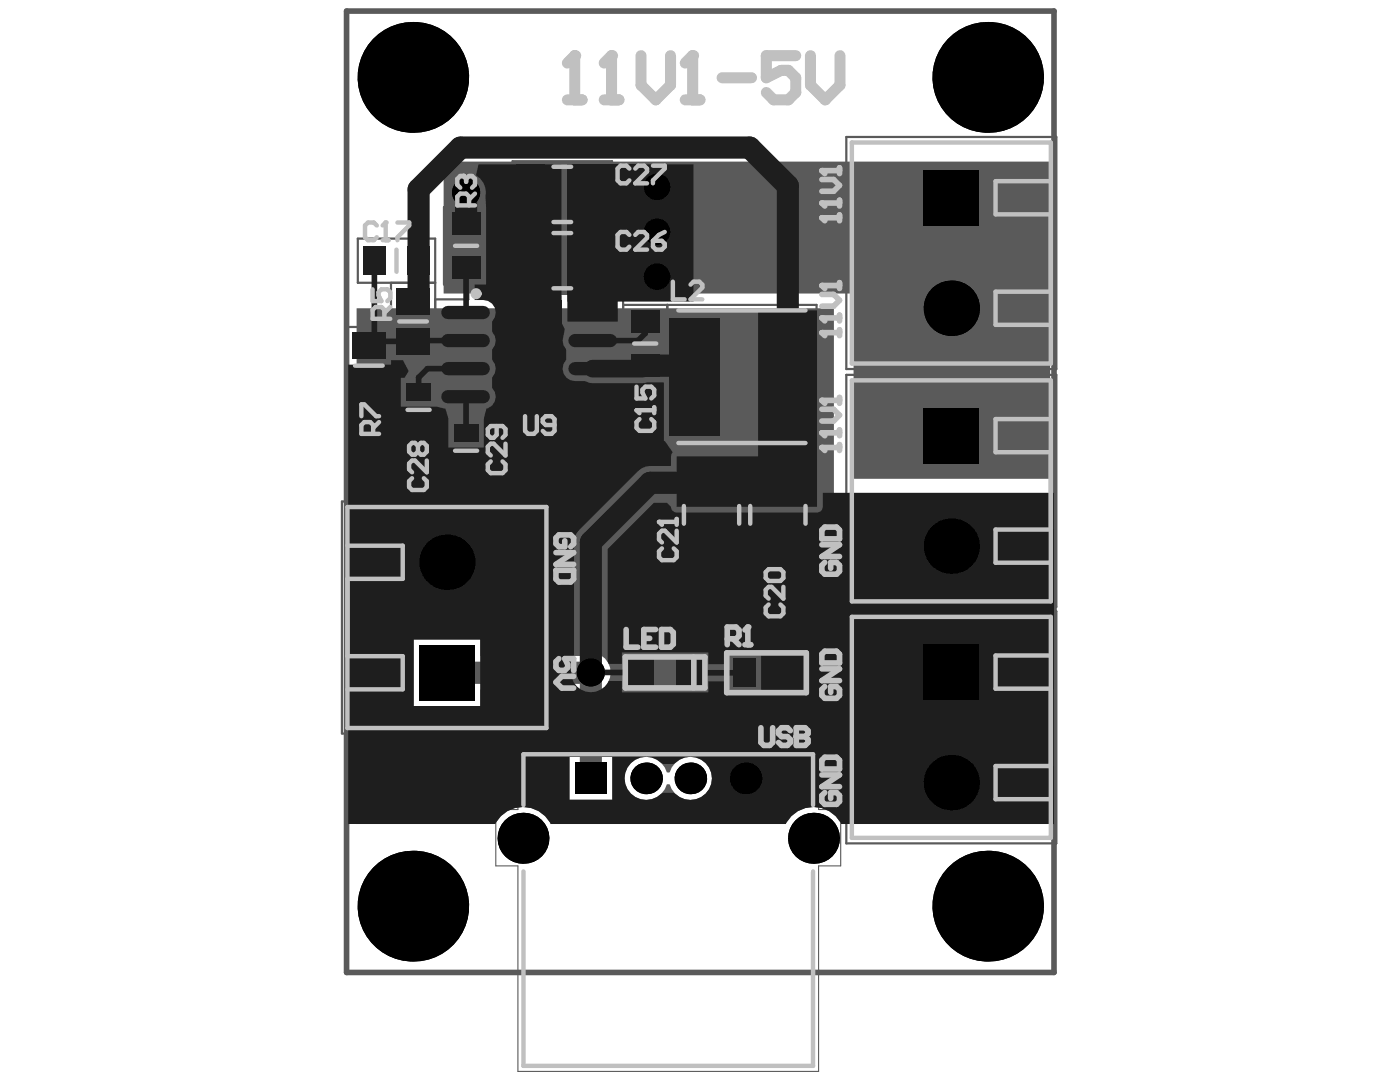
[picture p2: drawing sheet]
<svg xmlns="http://www.w3.org/2000/svg" width="279mm" height="216mm" viewBox="0 0 279 216" stroke-linecap="round" stroke-linejoin="round" font-family="sans-serif">
<g fill="none" stroke="#5a5a5a" stroke-width=".44">
<path d="M168.9 27.3h41.9v46.3h-41.9zM78 56.4v24.3h-8.8v-15.5h8.8M86.9 56.4h-15.5v-8.8h15.5v40.8h-6.7v-13.2h6.7M86.9 59.7h6.6v-3.3h3.3v2.2h27.6v24.3h-37.5M88.6 41.3h8.8v15.5h-8.8zM102.3 58.6v-26.4h19.8v26.4M102.3 45.4h19.8M78 71.9h8.9M124.4 60.8h38.6v28.7h-29.8v-28.7M124.4 76.3h8.8M168.9 74.8h41.9v46.3h-41.9zM89.7 83.3h6.6v13.2h-6.6z"/>
<path d="M135.4 92.8h26.5v19.9h-26.5zM148.6 92.8v19.9M68.2 100.1h42v46.3h-42zM168.9 122h41.9v46.3h-41.9z"/>
</g>
<path d="M103.4 149.4h60v12.1h4.4v11.3h-4.4v41h-60v-41h-4.5v-11.3h4.5z" fill="none" stroke="#5a5a5a" stroke-width=".22"/>
<path d="M69.2 2.2h141.2v191.8h-141.2z" fill="none" stroke="#5a5a5a" stroke-width="1.1"/>
<g fill="#5a5a5a">
<path d="M88.5 32.2h121.1v63.3h-39.3v-36.9h-81.8z"/>
<path d="M71.2 61.5h95.2v38.5h43.2v64.4h-41.7a6.2 6.2 0 0 0-5.5-3.4 6.2 6.2 0 0 0-5.6 3.4h-46.9a6.2 6.2 0 0 0-5.5-3.4 6.2 6.2 0 0 0-5.5 3.4h-27.7zM125.9 152.3a4.3 4.3 0 0 0 .8 6.7 4.3 4.3 0 0 0 6.4-2.5h.6a4.3 4.3 0 0 0 6.6 2.3 4.3 4.3 0 0 0 0-7 4.3 4.3 0 0 0-6.6 2.3h-.6a4.3 4.3 0 0 0-7.2-1.8zM82.6 127.6v13.3h13.2v-3.3h18.8v13.4h-.9v8.6h8.5v-8.6h-.9v-14.8a3.9 3.9 0 0 0-.6-4.9 3.9 3.9 0 0 0-4.9-.4h-20v-3.3z"/>
</g>
<path d="M88 134.2h29.9v21.1" fill="none" stroke="#5a5a5a" stroke-width="4.4"/>
<g fill="#000">
<circle cx="82.4" cy="15.4" r="11"/>
<circle cx="197.1" cy="15.4" r="11"/>
<circle cx="93" cy="38.4" r="2.8"/>
<circle cx="131.1" cy="37.3" r="2.65"/>
<circle cx="131.1" cy="55.2" r="2.65"/>
<circle cx="131.1" cy="46.2" r="2.65"/>
<circle cx="102.7" cy="77.4" r="2.21"/>
<circle cx="102.7" cy="70.8" r="2.21"/>
<circle cx="102.7" cy="64.1" r="2.21"/>
<circle cx="108.5" cy="77.4" r="2.21"/>
<circle cx="108.5" cy="70.8" r="2.21"/>
<circle cx="108.5" cy="64.1" r="2.21"/>
<circle cx="189.9" cy="61.5" r="5.5"/>
<circle cx="89.2" cy="112.2" r="5.5"/>
<circle cx="189.9" cy="109" r="5.5"/>
<circle cx="117.9" cy="134.2" r="2.8"/>
<circle cx="129" cy="155.3" r="3.2"/>
<circle cx="137.8" cy="155.3" r="3.2"/>
<circle cx="148.8" cy="155.3" r="3.2"/>
<circle cx="189.9" cy="156.2" r="5.5"/>
<circle cx="104.4" cy="167.3" r="5.1"/>
<circle cx="162.4" cy="167.3" r="5.1"/>
<circle cx="82.4" cy="180.8" r="11"/>
<circle cx="197.1" cy="180.8" r="11"/>
</g>
<g fill="#000">
<path d="M184.3 33.9h11.1v11.1h-11.1z" fill-rule="evenodd"/>
<path d="M184.3 81.4h11.1v11h-11.1z" fill-rule="evenodd"/>
<path d="M83.7 128.7h11v11.1h-11z" fill-rule="evenodd"/>
<path d="M184.3 128.6h11.1v11h-11.1z" fill-rule="evenodd"/>
<path d="M114.8 152.2h6.3v6.3h-6.3z" fill-rule="evenodd"/>
</g>
<g fill="#1e1e1e">
<path d="M113.2 32.8h14.2v10.1h-14.2z"/>
<path d="M113.2 32.8h25.2v27.4h-25.2z"/>
<path d="M113.2 32.8h10.1v31.4h-10.1z"/>
<path d="M151.3 61.9h11.8v39.2h-28.1v-10h16.3z"/>
<path d="M95.5 32.8h16.5l.1 31.4 .6 1.4-.3 1.8a2.54 2.54 0 0 0 .6 2.4v1.9a2.53 2.53 0 0 0-.5 2.8 2.53 2.53 0 0 0 2.3 1.6h2l.7 .3 .8 .1h9.9l.8-.2h3.5v11.7l.5 .4 1.2 1.8-.3 .9v1.9h-4.1l-.9 .1-.8 .3-.7 .6-11.9 11.8-.5 .7-.3 .8-.1 .9v23.9a3.9 3.9 0 0 0 1.4 5.5 3.9 3.9 0 0 0 5.5-1.7h2.6v2.3h17.3v-2.2h3.8v2.2h6.7v-7.9h-6.7v2.2h-3.8v-2.3h-17.3v2.3h-2.6l-.2-.4v-22.5l9.2-9.3h2.6l.8 .8a1.28 1.28 0 0 0 1.7 1.2h27.5a1.14 1.14 0 0 0 1.1-1.2v-2.8h46.2v66.1h-42.5a6.2 6.2 0 0 0-5.5-3.4 6.2 6.2 0 0 0-5.6 3.4h-46.9a6.2 6.2 0 0 0-5.5-3.4 6.2 6.2 0 0 0-5.5 3.4h-29.4v-91.6h8.5v-.9h2.4l1.1 2.1-.7 1.4h-.8v5.7h7.1l1.8 .5 .6 1.9v5.8h7.1v-5.8l.5-2a2.48 2.48 0 0 0 1.1-4.2v-1.9a2.63 2.63 0 0 0 0-3.7v-1.9a2.65 2.65 0 0 0 0-3.7v-1.9a2.54 2.54 0 0 0 .6-2.8 2.54 2.54 0 0 0-2.4-1.5h-1.7v-3.1h2.3v-15.5l-.1-2.2a4.1 4.1 0 0 0-1.9-4.2zM82.6 127.6v13.3h13.2v-13.3zM125.9 152.3a4.3 4.3 0 0 0 0 6.1 4.3 4.3 0 0 0 6.1-.1l.3-.1h2.1l.3 .1a4.3 4.3 0 0 0 6.1 .1 4.3 4.3 0 0 0 0-6.1 4.3 4.3 0 0 0-6.1 0l-.3 .1h-2.1l-.3-.1a4.3 4.3 0 0 0-6.1 0zM113.7 151v8.6h8.5v-8.6z"/>
</g>
<path d="M74.7 52v15.9l-1.1 1.1M93 53.5v8.8l-.1 .1M92.9 73.6h-7.6l-1.8 1.7v3M92.9 68l-18.4 .1M92.9 79.2l.1 .1v7.1M128.8 73l-.6 .6M128.8 64.1v2.4l-1.5 1.5h-9M136.5 73l2.2 2.2M117.9 134.2h10M137.6 134.2h11" fill="none" stroke="#1e1e1e" stroke-width="1.1"/>
<path d="M93 38.4v6.2M82.4 60.2l1.1-1.1v-21.3l8.4-8.4h57.7l7.6 7.7v38.1M128.8 73h7.7M136.2 96.3h-6.4l-11.9 11.9v26" fill="none" stroke="#1e1e1e" stroke-width="4.4"/>
<path d="M118.3 73.6h9.9" fill="none" stroke="#1e1e1e" stroke-width="3.5"/>
<g fill="#000">
<circle cx="82.4" cy="15.4" r="11"/>
<circle cx="197.1" cy="15.4" r="11"/>
<circle cx="93" cy="38.4" r="2.8"/>
<circle cx="131.1" cy="37.3" r="2.65"/>
<circle cx="131.1" cy="55.2" r="2.65"/>
<circle cx="131.1" cy="46.2" r="2.65"/>
<circle cx="102.7" cy="77.4" r="2.21"/>
<circle cx="102.7" cy="70.8" r="2.21"/>
<circle cx="102.7" cy="64.1" r="2.21"/>
<circle cx="108.5" cy="77.4" r="2.21"/>
<circle cx="108.5" cy="70.8" r="2.21"/>
<circle cx="108.5" cy="64.1" r="2.21"/>
<circle cx="189.9" cy="61.5" r="5.5"/>
<circle cx="89.2" cy="112.2" r="5.5"/>
<circle cx="189.9" cy="109" r="5.5"/>
<circle cx="117.9" cy="134.2" r="2.8"/>
<circle cx="129" cy="155.3" r="3.2"/>
<circle cx="137.8" cy="155.3" r="3.2"/>
<circle cx="148.8" cy="155.3" r="3.2"/>
<circle cx="189.9" cy="156.2" r="5.5"/>
<circle cx="104.4" cy="167.3" r="5.1"/>
<circle cx="162.4" cy="167.3" r="5.1"/>
<circle cx="82.4" cy="180.8" r="11"/>
<circle cx="197.1" cy="180.8" r="11"/>
</g>
<g fill="#000">
<path d="M184.3 33.9h11.1v11.1h-11.1z" fill-rule="evenodd"/>
<path d="M184.3 81.4h11.1v11h-11.1z" fill-rule="evenodd"/>
<path d="M83.7 128.7h11v11.1h-11z" fill-rule="evenodd"/>
<path d="M184.3 128.6h11.1v11h-11.1z" fill-rule="evenodd"/>
<path d="M114.8 152.2h6.3v6.3h-6.3z" fill-rule="evenodd"/>
</g>
<g fill="#1e1e1e">
<path d="M70.3 74.3h6.6v5.3h-6.6z" fill-rule="evenodd"/>
<path d="M70.3 66.3h6.6v5.3h-6.6z" fill-rule="evenodd"/>
<path d="M81.1 83.5h4.9v3.6h-4.9z" fill-rule="evenodd"/>
<path d="M81.1 76.5h4.9v3.5h-4.9z" fill-rule="evenodd"/>
<path d="M90.6 91.7h4.8v3.5h-4.8z" fill-rule="evenodd"/>
<path d="M90.6 84.6h4.8v3.6h-4.8z" fill-rule="evenodd"/>
<path d="M72.5 49.2h4.4v5.7h-4.4z" fill-rule="evenodd"/>
<path d="M81.3 49.2h4.4v5.7h-4.4z" fill-rule="evenodd"/>
<path d="M90.2 51.3h5.7v4.4h-5.7z" fill-rule="evenodd"/>
<path d="M90.2 42.4h5.7v4.4h-5.7z" fill-rule="evenodd"/>
<path d="M115.8 46.1h5.7v11.9h-5.7z" fill-rule="evenodd"/>
<path d="M125.2 131.3h5.3v5.7h-5.3z" fill-rule="evenodd"/>
<path d="M125.9 61.9h5.7v4.4h-5.7z" fill-rule="evenodd"/>
<path d="M125.9 70.8h5.7v4.4h-5.7z" fill-rule="evenodd"/>
<path d="M134.9 131.3h5.3v5.7h-5.3z" fill-rule="evenodd"/>
<path d="M115.8 32.8h5.7v11.9h-5.7z" fill-rule="evenodd"/>
</g>
<path d="M89.4 79.2h7M89.4 73.6h7" fill="none" stroke="#1e1e1e" stroke-width="2.7"/>
<path d="M79.1 65.5h6.6v5.3h-6.6z" fill-rule="evenodd" fill="#1e1e1e"/>
<path d="M89.4 68h7" fill="none" stroke="#1e1e1e" stroke-width="2.7"/>
<path d="M79.1 57.5h6.6v5.3h-6.6z" fill-rule="evenodd" fill="#1e1e1e"/>
<path d="M114.8 79.2h7M114.8 73.6h7M114.8 68h7" fill="none" stroke="#1e1e1e" stroke-width="2.7"/>
<path d="M103 46.1h5.7v11.9h-5.7z" fill-rule="evenodd" fill="#1e1e1e"/>
<path d="M89.4 62.4h7M114.8 62.4h7" fill="none" stroke="#1e1e1e" stroke-width="2.7"/>
<g fill="#1e1e1e">
<path d="M155.2 131.4h4.4v5.7h-4.4z" fill-rule="evenodd"/>
<path d="M149.3 93.5h11.9v5.7h-11.9z" fill-rule="evenodd"/>
<path d="M149.3 106.3h11.9v5.7h-11.9z" fill-rule="evenodd"/>
<path d="M103 32.8h5.7v11.9h-5.7z" fill-rule="evenodd"/>
<path d="M133.6 63.5h10.2v23.4h-10.2z" fill-rule="evenodd"/>
<path d="M152.2 63.5h10.1v23.4h-10.1z" fill-rule="evenodd"/>
<path d="M146.4 131.4h4.4v5.7h-4.4z" fill-rule="evenodd"/>
<path d="M136 93.5h12v5.7h-12z" fill-rule="evenodd"/>
<path d="M136 106.3h12v5.7h-12z" fill-rule="evenodd"/>
<path d="M99.1 60h13v21.6h-13z" fill-rule="evenodd"/>
</g>
<g fill="none" stroke="#c0c0c0" stroke-width=".88">
<path d="M92.4 35.1h-.5l-.6 .6v1.2l.6 .6M94.8 38.6l-1.2 1.2M110.5 33.3h3.5M170 28.4h39.7v44.1h-39.7zM209.7 36.2h-11v6.6h11M74.4 57.7v2.4h1.7l-.6-1.2v-.6l.6-.6h1.2l.6 .6v1.2l-.6 .6M79.1 49.8v4.4M90.8 49h4.4M93.6 41v-1.8l-.6-.6h-1.1l-.6 .6v1.8h3.5M110.5 57.5h3.5M110.5 46.5h3.5M110.5 44.3h3.5"/>
<path d="M134.3 56.2v3.5h2.3M137.8 56.8l.6-.6h1.2l.6 .6v.6l-2.4 2.3h2.4M209.7 58.2h-11v6.6h11M70.9 73h5.5M76.7 63.6v-1.8l-.6-.5h-1.2l-.5 .5v1.8h3.5M77.9 61.3l-1.2 1.1M79.7 64.1h5.5M126.6 68.6h4.4M135.4 61.9h25.4M170 75.9h39.7v44.1h-39.7zM72.1 83v-2.3h.6l2.4 2.3h.5M74.5 86.6v-1.8l-.6-.6h-1.2l-.6 .6v1.8h3.5"/>
<path d="M75.6 84.2l-1.1 1.2M81.3 81.8h4.4M82.2 95.4l-.6 .6v1.2l.6 .6h2.4l.6-.6v-1.2l-.6-.6M83.4 89l-.6-.6h-.6l-.6 .6v1.1l.6 .6h.6l.6-.6M83.4 89l.6-.6h.6l.6 .6v1.1l-.6 .6h-.6l-.6-.6M83.4 89v1.1M85.2 91.9v2.3l-2.4-2.3h-.6l-.6 .6v1.2l.6 .5M90.8 89.9h4.4M135.4 88.4h25.4M209.7 83.6h-11v6.6h11M69.3 108.9h11.1v6.6h-11.1M69.3 101.2h39.8v44.1h-39.8z"/>
<path d="M136.5 101v3.5M147.5 101v3.5M149.7 101v3.5M152.8 114.2l.6-.6h2.4l.5 .6v1.1l-.5 .6h-2.4l-.6-.6zM156.3 117.1v2.3l-2.3-2.3h-.6l-.6 .6v1.2l.6 .5M160.8 101v3.5M209.7 105.7h-11v6.6h11M69.3 130.9h11.1v6.7h-11.1M153.4 120.6l-.6 .6v1.2l.6 .6h2.4l.5-.6v-1.2l-.5-.6M170 123.1h39.7v44.1h-39.7zM209.7 130.8h-11v6.6h11M209.7 152.9h-11v6.6h11"/>
<path d="M104.5 160.7v-10.2h57.8v10.2M104.5 173.9v38.8h57.8v-38.8"/>
</g>
<path d="M124.8 131.1h15.9v6.2h-15.9zM138.5 131.1v6.2M145 130.3h15.9v7.9h-15.9z" fill="none" stroke="#c0c0c0" stroke-width="1.1"/>
<circle cx="92.4" cy="35.1" r=".44" fill="#c0c0c0"/>
<path d="M92.4 35.1l.6 .6M93 35.7v.6M93 35.7l.6-.6h.6l.6 .6v1.2l-.6 .6M127 81.9h3.6M127.6 83.6l-.6 .6v1.2l.6 .6h2.4l.6-.6v-1.2l-.6-.6M130.6 81.3v1.1" fill="none" stroke="#c0c0c0" stroke-width=".88"/>
<circle cx="127" cy="81.9" r=".44" fill="#c0c0c0"/>
<path d="M125.6 46.9l-.6-.6h-1.2l-.5 .6v2.3l.5 .6h1.2l.6-.6M126.8 46.9l.6-.6h1.1l.6 .6v.6l-2.3 2.3h2.3M130.3 48h1.8l.6 .6v.6l-.6 .6h-1.2l-.6-.6zM132.7 46.3l-1.2 .6-1.2 1.1M127 77.2v2.3h1.8l-.6-1.2v-.6l.6-.5h1.2l.6 .5v1.2l-.6 .6M127 81.9l.6 .5" fill="none" stroke="#c0c0c0" stroke-width=".88"/>
<path d="M151.9 145.2v3l.5 .5h1.2l.6-.5v-3M157.7 145.8l-.6-.6h-1.1l-.6 .6v.6l.6 .6h1.1l.6 .6v.6l-.6 .5h-1.1l-.6-.5M158.9 145.2v3.5h1.8l.6-.5v-.6l-.6-.6h-1.8" fill="none" stroke="#c0c0c0" stroke-width="1.1"/>
<circle cx="158.9" cy="147" r=".56" fill="#c0c0c0"/>
<path d="M125 125.6v3.5h2.3M128.5 127.4h1.2M130.8 125.6h-2.3v3.5h2.3M132 125.6h1.8l.6 .6v2.3l-.6 .6h-1.8zM158.9 145.2h1.8l.6 .6v.6l-.6 .6h-1.8" fill="none" stroke="#c0c0c0" stroke-width="1.1"/>
<path d="M125.6 33.6l-.6-.5h-1.2l-.5 .5v2.4l.5 .6h1.2l.6-.6M126.8 33.6l.6-.5h1.1l.6 .5v.6l-2.3 2.4h2.3M130.3 33.1h2.4v.5l-2.4 2.4v.6M97.9 92.1l-.5 .6v1.1l.5 .6h2.4l.6-.6v-1.1l-.6-.6M99.1 85v1.8l-.6 .6h-.6l-.5-.6v-1.2l.5-.6h2.4l.6 .6v1.2l-.6 .6M100.9 88.5v2.4l-2.4-2.4h-.6l-.5 .6v1.2l.5 .6M131.5 104.1h3.5M132.1 109.4l-.6 .6v1.2l.6 .6h2.4l.5-.6v-1.2l-.5-.6M135 105.9v2.3l-2.3-2.3h-.6l-.6 .6v1.2l.6 .5M135 103.5v1.2" fill="none" stroke="#c0c0c0" stroke-width=".88"/>
<circle cx="131.5" cy="104.1" r=".44" fill="#c0c0c0"/>
<path d="M131.5 104.1l.6 .6" fill="none" stroke="#c0c0c0" stroke-width=".88"/>
<path d="M164 66.4h3.5M167.5 65.8v1.2M164 130.5l.6-.6h2.4l.5 .6v1.8h-3.5zM164 133.5h3.5l-3.5 2.3h3.5M164.6 137l-.6 .6v1.2l.6 .5h2.4l.5-.5v-1.2l-.5-.6h-1.2v1.2M164 151.7l.6-.6h2.4l.5 .6v1.7h-3.5zM164 154.6h3.5l-3.5 2.4h3.5M164.6 158.1l-.6 .6v1.2l.6 .6h2.4l.5-.6v-1.2l-.5-.6h-1.2v1.2" fill="none" stroke="#c0c0c0" stroke-width="1.1"/>
<circle cx="164" cy="66.4" r=".56" fill="#c0c0c0"/>
<path d="M164 66.4l.6 .6M164 63.4h3.5M167.5 62.9v1.1" fill="none" stroke="#c0c0c0" stroke-width="1.1"/>
<circle cx="164" cy="63.4" r=".56" fill="#c0c0c0"/>
<path d="M164 58.7h2.4l1.1 1.2-1.1 1.2h-2.4M164 57h3.5M167.5 56.4v1.2M164 63.4l.6 .6" fill="none" stroke="#c0c0c0" stroke-width="1.1"/>
<circle cx="164" cy="57" r=".56" fill="#c0c0c0"/>
<path d="M164 57l.6 .6M164 43.5h3.5M167.5 42.9v1.1" fill="none" stroke="#c0c0c0" stroke-width="1.1"/>
<circle cx="164" cy="43.5" r=".56" fill="#c0c0c0"/>
<path d="M167.5 39.9v1.2M164 43.5l.6 .5M164 40.5h3.5" fill="none" stroke="#c0c0c0" stroke-width="1.1"/>
<circle cx="164" cy="40.5" r=".56" fill="#c0c0c0"/>
<path d="M164 35.8h2.4l1.1 1.2-1.1 1.2h-2.4M164 34.1h3.5M167.5 33.5v1.1M164 40.5l.6 .6" fill="none" stroke="#c0c0c0" stroke-width="1.1"/>
<circle cx="164" cy="34.1" r=".56" fill="#c0c0c0"/>
<path d="M164 34.1l.6 .5M164 89.3h3.5M167.5 88.7v1.2M164 105.8l.6-.6h2.4l.5 .6v1.7h-3.5zM164 108.7h3.5l-3.5 2.3h3.5M164.6 112.2l-.6 .6v1.2l.6 .6h2.4l.5-.6v-1.2l-.5-.6h-1.2v1.2" fill="none" stroke="#c0c0c0" stroke-width="1.1"/>
<circle cx="164" cy="89.3" r=".56" fill="#c0c0c0"/>
<path d="M164 89.3l.6 .6M164 86.4h3.5M167.5 85.8v1.1" fill="none" stroke="#c0c0c0" stroke-width="1.1"/>
<circle cx="164" cy="86.4" r=".56" fill="#c0c0c0"/>
<path d="M164 79.9h3.5M167.5 79.3v1.2M164 86.4l.6 .5M164 81.7h2.4l1.1 1.1-1.1 1.2h-2.4" fill="none" stroke="#c0c0c0" stroke-width="1.1"/>
<circle cx="164" cy="79.9" r=".56" fill="#c0c0c0"/>
<path d="M164 79.9l.6 .6M145.1 127.5h1.8l.6-.6v-1.2l-.6-.6h-1.8v3.5M146.3 127.5l1.2 1.1M148.7 128.6h1.1M149.2 125.1v3.5" fill="none" stroke="#c0c0c0" stroke-width="1.1"/>
<path d="M104.8 83v3l.6 .6h1.2l.5-.6v-3M110.7 84.8h-1.8l-.6-.6v-.6l.6-.6h1.2l.6 .6v2.4l-.6 .6h-1.2l-.6-.6" fill="none" stroke="#c0c0c0" stroke-width=".88"/>
<circle cx="149.2" cy="125.1" r=".56" fill="#c0c0c0"/>
<path d="M149.2 125.1l-.5 .6" fill="none" stroke="#c0c0c0" stroke-width="1.1"/>
<path d="M75.2 45l-.6-.6h-1.2l-.6 .6v2.3l.6 .6h1.2l.6-.6M76.4 47.9h1.2M77 44.4v3.5" fill="none" stroke="#c0c0c0" stroke-width=".88"/>
<circle cx="77" cy="44.4" r=".44" fill="#c0c0c0"/>
<path d="M77 44.4l-.6 .6M79.3 44.4h2.4v.6l-2.4 2.3v.6" fill="none" stroke="#c0c0c0" stroke-width=".88"/>
<path d="M113.2 19.9h3M114.7 11.1v8.8" fill="none" stroke="#c0c0c0" stroke-width="2.2"/>
<circle cx="114.7" cy="11.1" r="1.1" fill="#c0c0c0"/>
<path d="M114.7 11.1l-1.5 1.5M120.6 19.9h2.9M122.1 11.1v8.8" fill="none" stroke="#c0c0c0" stroke-width="2.2"/>
<circle cx="122.1" cy="11.1" r="1.1" fill="#c0c0c0"/>
<path d="M122.1 11.1l-1.5 1.5M127.9 11.1v5.9l3 2.9 2.9-2.9v-5.9M136.8 19.9h2.9M138.2 11.1v8.8" fill="none" stroke="#c0c0c0" stroke-width="2.2"/>
<circle cx="138.2" cy="11.1" r="1.1" fill="#c0c0c0"/>
<path d="M138.2 11.1l-1.4 1.5M144.1 15.5h5.9M158.8 11.1h-5.9v4.4l3-1.5h1.4l1.5 1.5v3l-1.5 1.4h-2.9l-1.5-1.4M161.8 11.1v5.9l2.9 2.9 2.9-2.9v-5.9" fill="none" stroke="#c0c0c0" stroke-width="2.2"/>
<g fill="none" stroke="#c0c0c0" stroke-width="1.1">
<path d="M111 113.8h3.5v1.8l-.6 .5h-2.4l-.5-.5zM111 110.3h3.5l-3.5 2.3h3.5M112.7 107.9v1.2h-1.2l-.5-.6v-1.2l.5-.6h2.4l.6 .6v1.2l-.6 .6M111.5 131.4l-.5 .6v1.2l.5 .6h1.2l.6-.6v-.6l-.6-1.2h1.8v2.4M114.5 134.9h-2.4l-1.1 1.2 1.1 1.2h2.4"/>
<circle cx="95" cy="58.6" r=".55"/>
</g>
</svg>
